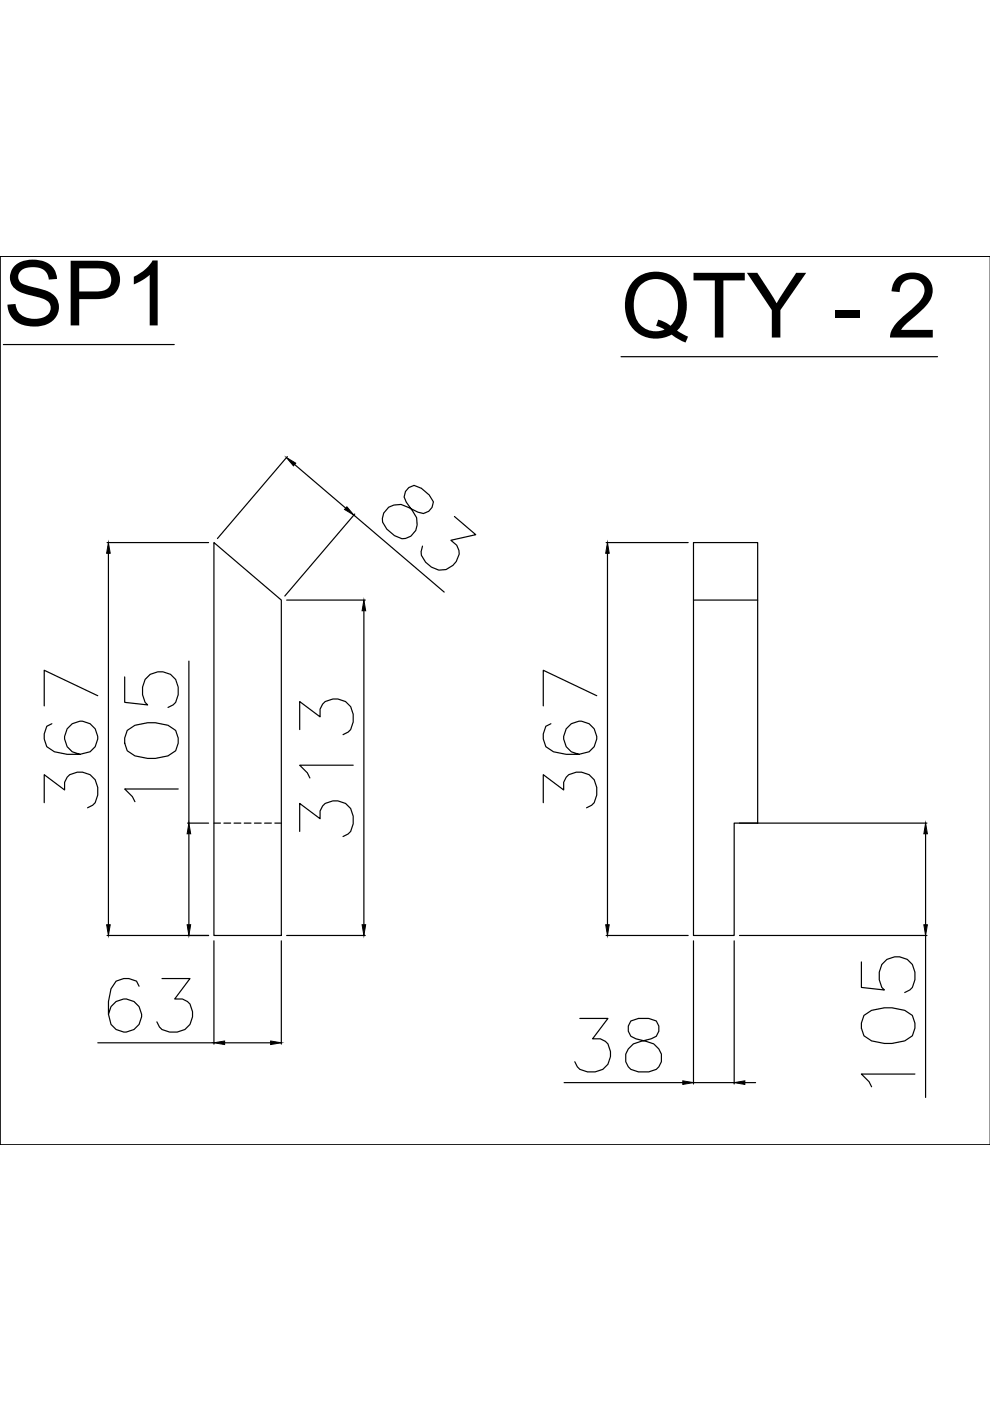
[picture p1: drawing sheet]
<svg xmlns="http://www.w3.org/2000/svg" width="210mm" height="297mm" viewBox="0 0 210 297" stroke-linecap="round" stroke-linejoin="round" font-family="sans-serif">
<defs><g id="words">
<g font-size="19.2">
<text x=".7" y="69">SP1</text>
<text x="131.7" y="71.6">QTY - 2 S</text>
</g>
</g></defs>
<!-- layer: 0 -->
<g fill="none" stroke="#000" stroke-width=".25">
<path d="M0 54.3v188.5h210h-210zM0 54.3h210M.7 73.1h36.2M131.7 75.6h67.1M60.9 96.8l-14.8 17.4M62.5 98.5l10.8 9.2M22.7 115h21.5M23 117.3v78.8M45.4 115l14.2 12.2v71.1h-14.2zM75 109.2l19.2 16.3M75.2 109l-14.8 17.4M82.4 107.5l1.1-.4 1.5-.1 3.6 1.6a2.31 2.31 0 0 0 3.3-2.2l-.9-1.4-1.6-1.5-1.6-.6a2.29 2.29 0 0 0-1.7 3.6l1.4 1.8a3.4 3.4 0 0 1 .9 3.7 3.4 3.4 0 0 1-3.2 2.2l-1.5-.6-1.7-1.4a2.96 2.96 0 0 1 .4-4.7z"/>
<path d="M96.4 109.5l4.5 3.9-5.3 1.2a3.1 3.1 0 0 1 .4 5.3l-1.4 .9a4.5 4.5 0 0 1-5.3-3.8l.3-1.2M128.5 115h17.4M128.8 117.3v78.8M147 115h13.6v59.5h-4.9v23.8h-8.7zM60.8 127.2h16.6M77.2 129.5v66.6M147 127.2h13.6M11 153.4l-1.1 .6-.5 1.6v1.1l.5 1.6 1.6 1.1 2.7 .5h2.7l2.2-.5a3.5 3.5 0 0 0 .4-5.7 3.5 3.5 0 0 0-5.6 1.4 3.5 3.5 0 0 0 3 4.8M20.7 147.5l-11.3-5.4v7.6M26.4 143.5v5.4l4.9 .6a4.4 4.4 0 0 1 .5-6.5 3.9 3.9 0 0 1 4.5 .1 3.9 3.9 0 0 1 1.5 4.2l-.6 1.6-.5 .6-1.1 .5M27 154.9l1.6-1.1 2.7-.6h1.6l2.7 .6 1.6 1.1 .6 1.6v1.1l-.6 1.6-1.6 1.1-2.7 .5h-1.6l-2.7-.5-1.6-1.1-.6-1.6v-1.1zM40 140.2v34.3"/>
<path d="M63.5 154.7v-6l4.4 3.3a3.1 3.1 0 0 1 3.7-3.8 3.8 3.8 0 0 1 3.3 4.9l-.6 1.6-.5 .5-1.1 .6M116.8 153.4l-1.1 .6-.5 1.6v1.1l.5 1.6 1.6 1.1 2.7 .5h2.7l2.2-.5a3.5 3.5 0 0 0 .4-5.7 3.5 3.5 0 0 0-5.6 1.4 3.5 3.5 0 0 0 3 4.8M126.5 147.5l-11.3-5.4v7.6M9.4 170.2v-6l4.3 3.3a3.1 3.1 0 0 1 3.8-3.8 3.8 3.8 0 0 1 3.2 4.9l-.5 1.6-.6 .5-1 .6M37.8 167.3h-11.4l1.7 1.6 .5 1.1M39.8 174.5h4.4M40 176.8v19.3M63.5 176.3v-6l4.4 3.3a3.1 3.1 0 0 1 3.7-3.8 3.8 3.8 0 0 1 3.3 4.9l-.6 1.6-.5 .5-1.1 .6M74.9 162.2h-11.4l1.7 1.7 .5 1M115.2 170.2v-6l4.3 3.3a3.1 3.1 0 0 1 3.8-3.8 3.8 3.8 0 0 1 3.2 4.9l-.5 1.6-.6 .5-1 .6M156.8 174.5h39.7M196.2 176.8v19.3"/>
<path d="M22.7 198.3h21.5M45.4 199.5v21.9M59.6 199.5v21.9M60.8 198.3h16.6M128.5 198.3h17.4M147 199.5v30.3M155.7 199.5v30.3M156.8 198.3h39.7M196.2 198.3v34.4M29.5 209.1l-.6-1.1-1.6-.5h-1.1l-1.6 .5-1.1 1.6-.5 2.7v2.7l.5 2.2a3.5 3.5 0 0 0 5.7 .4 3.5 3.5 0 0 0-1.4-5.6 3.5 3.5 0 0 0-4.8 3M34.3 207.5h6l-3.3 4.3a3.1 3.1 0 0 1 3.8 3.8 3.8 3.8 0 0 1-4.8 3.2l-1.7-.5-.5-.6-.5-1M122.9 215.9h6l-3.3 4.3a3.1 3.1 0 0 1 3.8 3.8 3.8 3.8 0 0 1-4.8 3.3l-1.7-.6-.5-.5-.5-1.1"/>
<path d="M133.8 216.5a2.29 2.29 0 0 0 1 3.7l2.2 .6a3.4 3.4 0 0 1 3.1 2.2 3.4 3.4 0 0 1-1 3.7l-1.6 .6h-2.1a2.97 2.97 0 0 1-2.6-1.8 2.97 2.97 0 0 1 .4-3.1l1.1-1.1 3.8-1.1a2.29 2.29 0 0 0 1-3.7l-1.6-.6h-2.1zM182.6 203.9v5.5l4.9 .5a4.4 4.4 0 0 1 .5-6.5 3.9 3.9 0 0 1 4.5 .1 3.9 3.9 0 0 1 1.5 4.2l-.6 1.7-.5 .5-1.1 .5M183.2 215.3l1.6-1.1 2.7-.5h1.6l2.7 .5 1.6 1.1 .6 1.6v1.1l-.6 1.6-1.6 1.1-2.7 .5h-1.6l-2.7-.5-1.6-1.1-.6-1.6v-1.1zM20.7 221.1h24.7M47.6 221.1h9.8M119.6 229.5h25.2M147 229.5h8.7M157.9 229.5h2.3M194 227.7h-11.4l1.7 1.6 .5 1.1"/>
</g>
<!-- layer: HIDDEN -->
<path d="M45.4 174.5h1.3M47.5 174.5h1.4M49.6 174.5h1.5M51.8 174.5h1.4M53.9 174.5h1.5M56.1 174.5h1.4M58.3 174.5h1.3" fill="none" stroke="#000" stroke-width=".25"/>
<!-- layer: 0 -->
<g fill="#000" stroke="#000" stroke-width=".21">
<path d="M60.7 97l2 1.2-.5 .6zM23 115l.4 2.3h-.8zM73.5 107.4l1.5 1.8-1.9-1.2zM128.8 115l.4 2.3h-.8zM77.2 127.2l.3 2.3h-.7zM40 174.5l.4 2.3h-.7zM196.2 174.5l.4 2.3h-.7zM22.6 196.1h.8l-.4 2.2zM39.7 196.1h.7l-.4 2.2zM76.8 196.1h.7l-.3 2.2zM128.4 196.1h.8l-.4 2.2zM195.9 196.1h.7l-.4 2.2z"/>
<path d="M45.4 221.1l2.2-.4v.8zM57.4 220.7l2.2 .4-2.2 .4zM144.8 229.2l2.2 .3-2.2 .4zM155.7 229.5l2.2-.3v.7z"/>
</g>
<use href="#words"/>
</svg>
